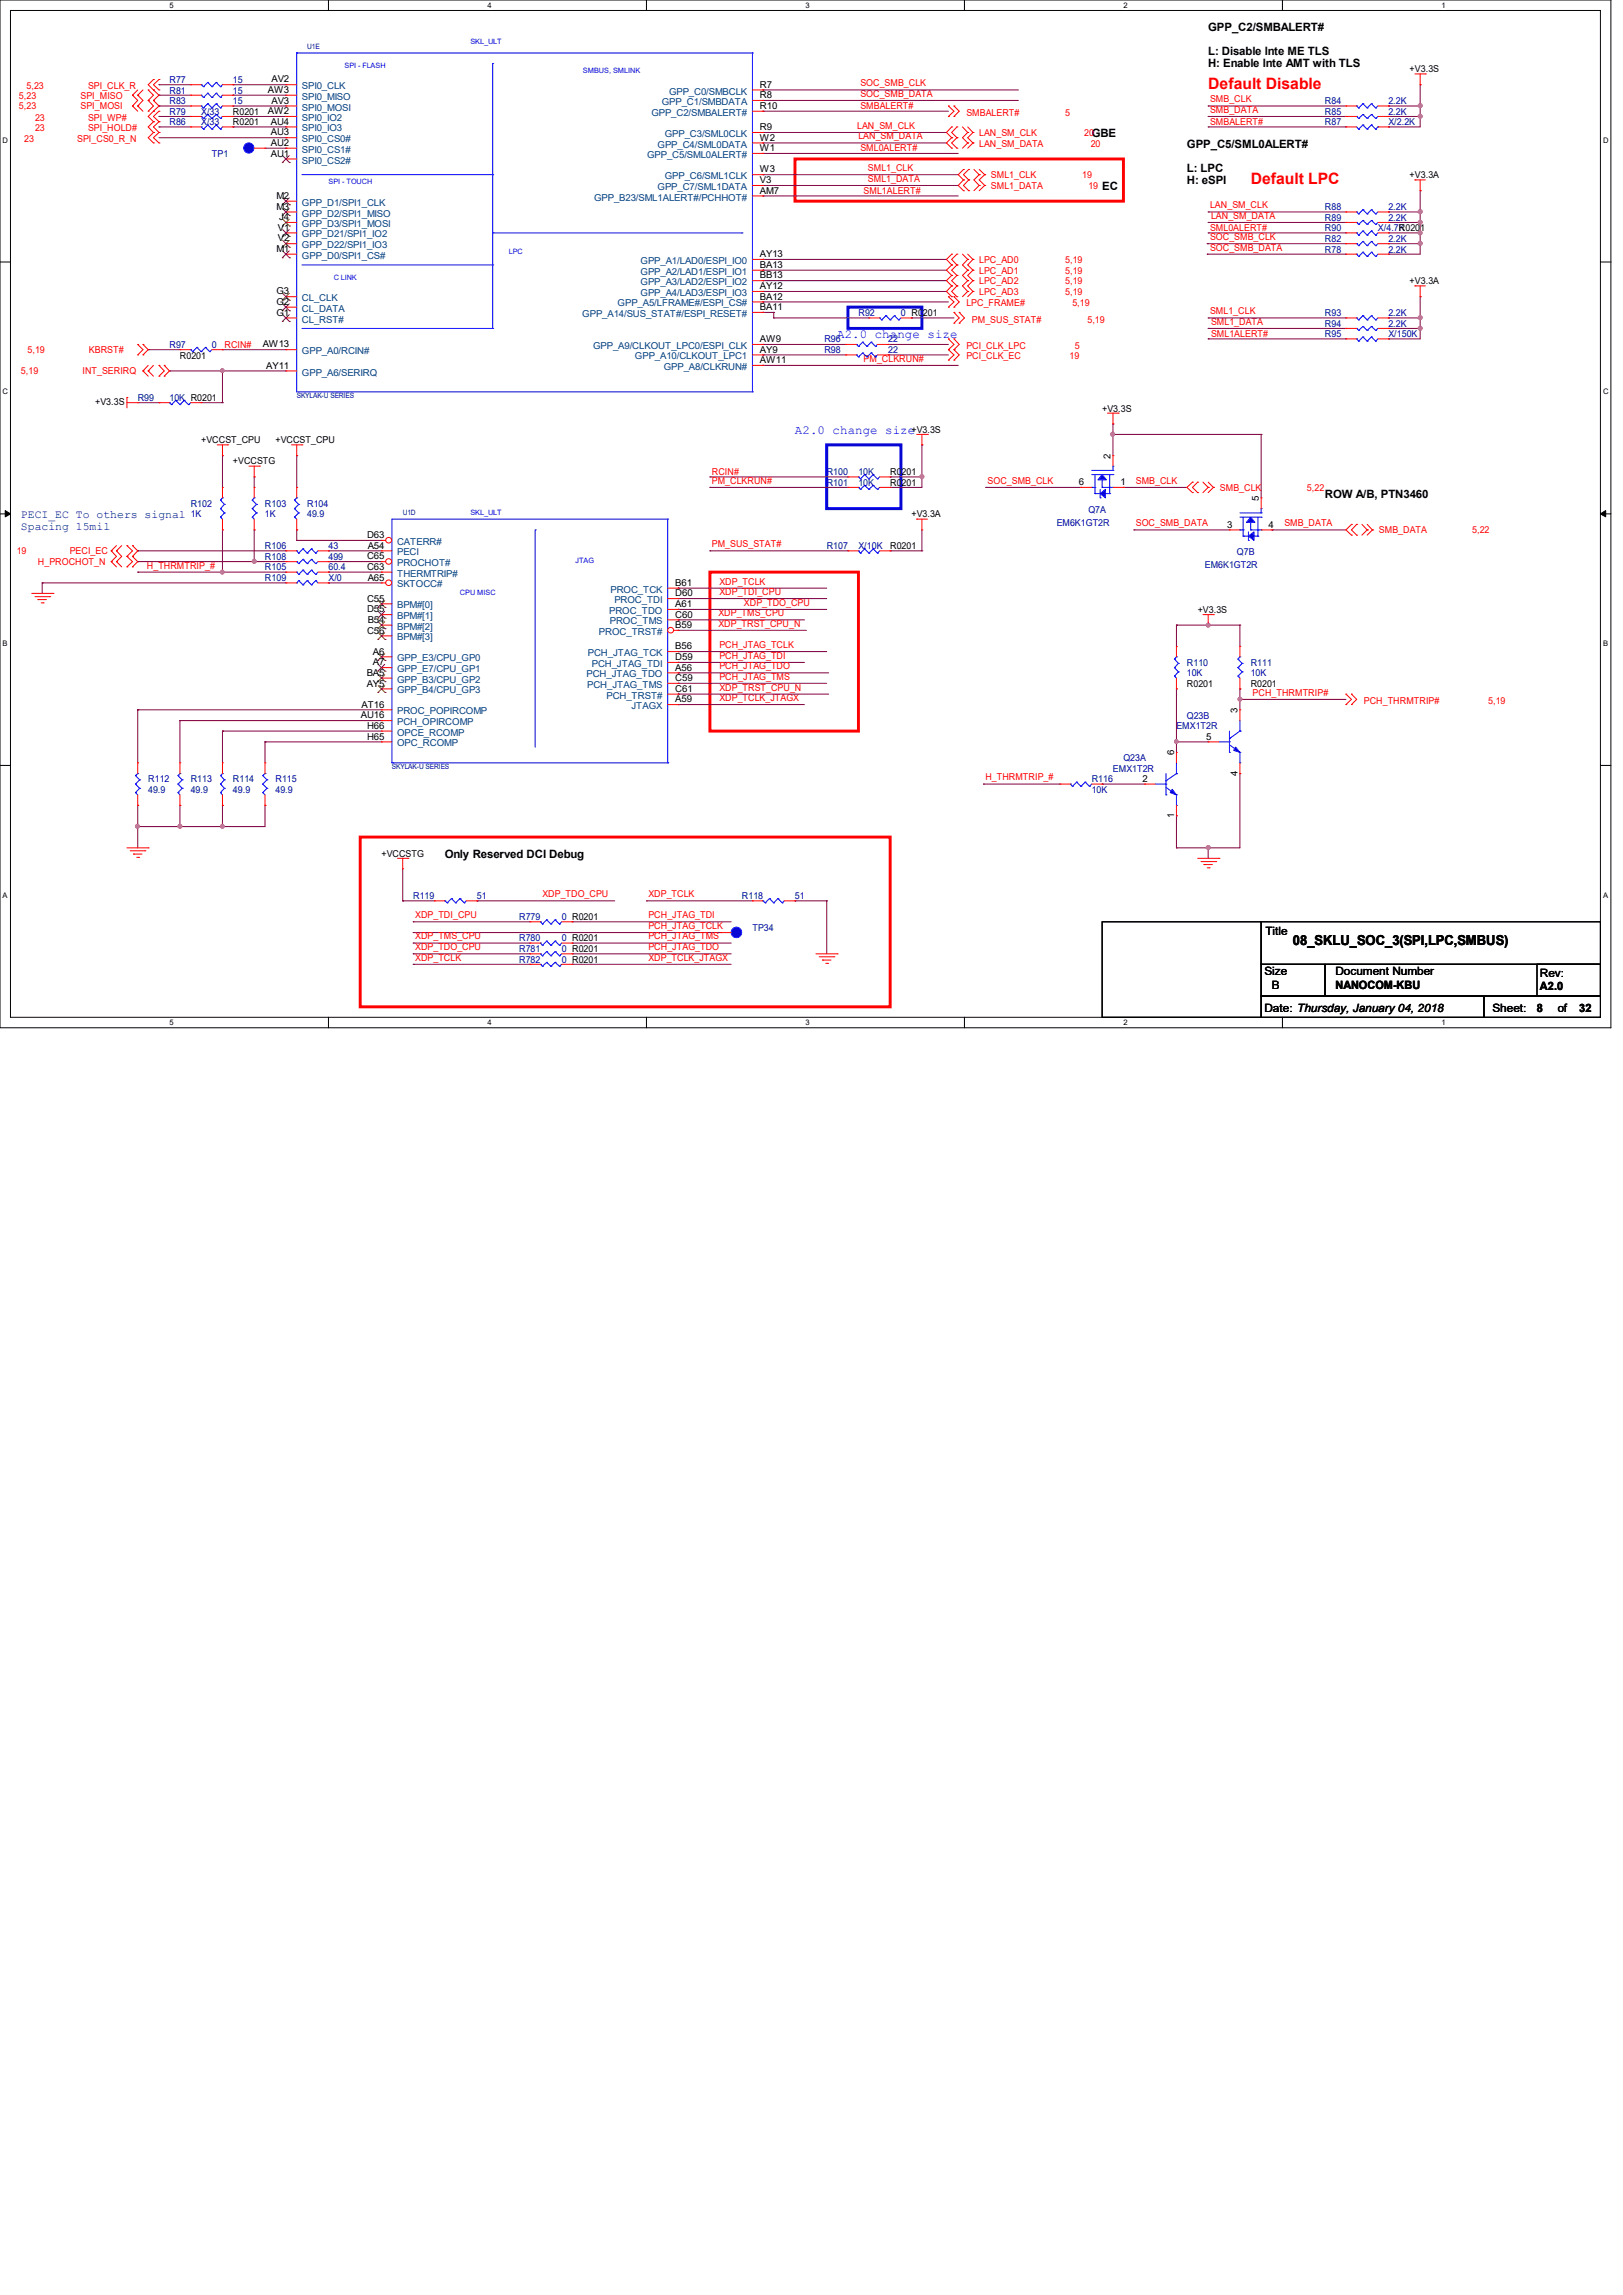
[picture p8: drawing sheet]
<svg xmlns="http://www.w3.org/2000/svg" width="210mm" height="297mm" viewBox="0 0 210 297" stroke-linecap="round" stroke-linejoin="round" font-family="sans-serif">
<defs><g id="words">
<g font-size="2" fill="#f00">
<text x="156.3" y="11.5">Default Disable</text>
<text x="161.8" y="23.8">Default LPC</text>
</g>
<text font-size="1.8" x="167.3" y="122.3">08_SKLU_SOC_3(SPI,LPC,SMBUS)</text>
<g font-size="1.6" fill="#00f">
<text x="108.3" y="43.8">A2.0 change size</text>
<text x="102.9" y="56.1">A2.0 change size</text>
</g>
<g font-size="1.5">
<text x="156.3" y="4.1">GPP_C2/SMBALERT#</text>
<text x="156.3" y="7.1">L: Disable Inte ME TLS</text>
<text x="156.3" y="8.6">H: Enable Inte AMT with TLS</text>
<text x="141.3" y="17.8">GBE</text>
<text x="153.6" y="19.2">GPP_C5/SML0ALERT#</text>
<text x="153.6" y="22.2">L: LPC</text>
<text x="153.6" y="23.7">H: eSPI</text>
<text x="142.6" y="24.6">EC</text>
<text x="171.4" y="64.4">ROW A/B, PTN3460</text>
<text x="57.6" y="111.1">Only Reserved DCI Debug</text>
<text x="163.7" y="120.9">Title</text>
<text x="163.6" y="130.9">Date: Thursday, January 04, 2018</text>
<text x="163.6" y="126.2">Size</text>
<text x="164.6" y="127.9">B</text>
<text x="172.8" y="126.2">Document Number</text>
<text x="172.8" y="127.9">NANOCOM-KBU</text>
<text x="193.1" y="130.9">Sheet:</text>
<text x="198.9" y="130.9">8</text>
<text x="199.3" y="126.4">Rev:</text>
<text x="199.3" y="128.1">A2.0</text>
<text x="201.6" y="130.9">of</text>
<text x="204.3" y="130.9">32</text>
</g>
<g font-size="1.5" fill="#000080">
<text x="2.7" y="67.1">PECI_EC To others signal</text>
<text x="2.7" y="68.5">Spacing 15mil</text>
</g>
<g font-size="1.2" fill="#f00">
<text x="3.4" y="11.6">5,23</text>
<text x="11.4" y="11.6">SPI_CLK_R</text>
<text x="111.3" y="11.2">SOC_SMB_CLK</text>
<text x="2.5" y="12.8">5,23</text>
<text x="2.5" y="14.1">5,23</text>
<text x="4.5" y="15.7">23</text>
<text x="4.5" y="17">23</text>
<text x="10.4" y="12.8">SPI_MISO</text>
<text x="10.4" y="14.1">SPI_MOSI</text>
<text x="11.4" y="15.7">SPI_WP#</text>
<text x="11.4" y="17">SPI_HOLD#</text>
<text x="110.9" y="16.7">LAN_SM_CLK</text>
<text x="111.3" y="14.1">SMBALERT#</text>
<text x="111.3" y="12.5">SOC_SMB_DATA</text>
<text x="125" y="15">SMBALERT#</text>
<text x="126.7" y="17.6">LAN_SM_CLK</text>
<text x="137.8" y="15">5</text>
<text x="140.3" y="17.6">20</text>
<text x="156.6" y="13.3">SMB_CLK</text>
<text x="156.6" y="16.2">SMBALERT#</text>
<text x="156.6" y="14.6">SMB_DATA</text>
<text x="3.1" y="18.4">23</text>
<text x="10" y="18.4">SPI_CS0_R_N</text>
<text x="111.1" y="18">LAN_SM_DATA</text>
<text x="111.3" y="19.6">SML0ALERT#</text>
<text x="112.3" y="23.5">SML1_DATA</text>
<text x="112.3" y="22.1">SML1_CLK</text>
<text x="126.7" y="19">LAN_SM_DATA</text>
<text x="128.2" y="23.1">SML1_CLK</text>
<text x="140" y="23.1">19</text>
<text x="141.1" y="19">20</text>
<text x="111.8" y="25.1">SML1ALERT#</text>
<text x="128.2" y="24.4">SML1_DATA</text>
<text x="140.8" y="24.4">19</text>
<text x="156.6" y="29.9">SML0ALERT#</text>
<text x="156.6" y="27">LAN_SM_CLK</text>
<text x="156.7" y="28.3">LAN_SM_DATA</text>
<text x="126.7" y="34">LPC_AD0</text>
<text x="126.7" y="35.4">LPC_AD1</text>
<text x="137.8" y="34">5,19</text>
<text x="137.8" y="35.4">5,19</text>
<text x="156.6" y="31.1">SOC_SMB_CLK</text>
<text x="156.6" y="32.4">SOC_SMB_DATA</text>
<text x="125" y="39.7">LPC_FRAME#</text>
<text x="125.8" y="41.7">PM_SUS_STAT#</text>
<text x="126.7" y="36.8">LPC_AD2</text>
<text x="126.7" y="38.1">LPC_AD3</text>
<text x="137.8" y="36.8">5,19</text>
<text x="137.8" y="38.1">5,19</text>
<text x="138.8" y="39.7">5,19</text>
<text x="140.7" y="41.7">5,19</text>
<text x="156.6" y="40.7">SML1_CLK</text>
<text x="3.6" y="45.7">5,19</text>
<text x="11.5" y="45.7">KBRST#</text>
<text x="29" y="45">RCIN#</text>
<text x="111.8" y="46.8">PM_CLKRUN#</text>
<text x="125" y="46.5">PCI_CLK_EC</text>
<text x="125" y="45.2">PCI_CLK_LPC</text>
<text x="138.4" y="46.5">19</text>
<text x="139.1" y="45.2">5</text>
<text x="156.7" y="42">SML1_DATA</text>
<text x="156.7" y="43.6">SML1ALERT#</text>
<text x="2.7" y="48.4">5,19</text>
<text x="10.7" y="48.4">INT_SERIRQ</text>
<text x="92.1" y="61.5">RCIN#</text>
<text x="92.1" y="62.6">PM_CLKRUN#</text>
<text x="127.8" y="62.6">SOC_SMB_CLK</text>
<text x="147" y="62.6">SMB_CLK</text>
<text x="157.9" y="63.5">SMB_CLK</text>
<text x="169.1" y="63.5">5,22</text>
<text x="2.2" y="71.8">19</text>
<text x="9" y="71.8">PECI_EC</text>
<text x="92.1" y="70.8">PM_SUS_STAT#</text>
<text x="147" y="68.1">SOC_SMB_DATA</text>
<text x="166.2" y="68.1">SMB_DATA</text>
<text x="178.4" y="69">SMB_DATA</text>
<text x="190.5" y="69">5,22</text>
<text x="4.9" y="73.2">H_PROCHOT_N</text>
<text x="19" y="73.6">H_THRMTRIP_#</text>
<text x="93.1" y="75.6">XDP_TCLK</text>
<text x="93.1" y="77">XDP_TDI_CPU</text>
<text x="93" y="79.8">XDP_TMS_CPU</text>
<text x="93" y="81.1">XDP_TRST_CPU_N</text>
<text x="93.1" y="83.9">PCH_JTAG_TCLK</text>
<text x="96.3" y="78.4">XDP_TDO_CPU</text>
<text x="93.1" y="85.3">PCH_JTAG_TDI</text>
<text x="93.1" y="86.6">PCH_JTAG_TDO</text>
<text x="93.1" y="89.4">XDP_TRST_CPU_N</text>
<text x="93.1" y="88">PCH_JTAG_TMS</text>
<text x="93.1" y="90.7">XDP_TCLK_JTAGX</text>
<text x="162.1" y="90">PCH_THRMTRIP#</text>
<text x="176.5" y="91.1">PCH_THRMTRIP#</text>
<text x="192.6" y="91.1">5,19</text>
<text x="127.5" y="101">H_THRMTRIP_#</text>
<text x="53.7" y="118.8">XDP_TDI_CPU</text>
<text x="70.2" y="116.1">XDP_TDO_CPU</text>
<text x="83.9" y="116.1">XDP_TCLK</text>
<text x="83.9" y="118.8">PCH_JTAG_TDI</text>
<text x="53.7" y="121.6">XDP_TMS_CPU</text>
<text x="53.7" y="123">XDP_TDO_CPU</text>
<text x="53.7" y="124.3">XDP_TCLK</text>
<text x="83.9" y="120.2">PCH_JTAG_TCLK</text>
<text x="83.9" y="121.6">PCH_JTAG_TMS</text>
<text x="83.9" y="123">PCH_JTAG_TDO</text>
<text x="83.9" y="124.3">XDP_TCLK_JTAGX</text>
</g>
<g font-size="1.2" fill="#000080">
<text x="21.9" y="10.7">R77</text>
<text x="30.1" y="10.7">15</text>
<text x="21.9" y="16.2">R86</text>
<text x="21.9" y="12.1">R81</text>
<text x="21.9" y="13.5">R83</text>
<text x="21.9" y="14.9">R79</text>
<text x="26" y="16.2">X/33</text>
<text x="26" y="14.9">X/33</text>
<text x="30.1" y="12.1">15</text>
<text x="30.1" y="13.5">15</text>
<text x="171.4" y="14.9">R85</text>
<text x="171.4" y="16.2">R87</text>
<text x="171.4" y="13.5">R84</text>
<text x="179.7" y="14.9">2.2K</text>
<text x="179.7" y="16.2">X/2.2K</text>
<text x="179.7" y="13.5">2.2K</text>
<text x="27.4" y="20.3">TP1</text>
<text x="171.4" y="27.2">R88</text>
<text x="171.4" y="28.6">R89</text>
<text x="171.4" y="29.9">R90</text>
<text x="178.3" y="29.9">X/4.7K</text>
<text x="179.7" y="27.2">2.2K</text>
<text x="179.7" y="28.6">2.2K</text>
<text x="171.4" y="31.3">R82</text>
<text x="171.4" y="32.7">R78</text>
<text x="179.7" y="31.3">2.2K</text>
<text x="179.7" y="32.7">2.2K</text>
<text x="111.1" y="40.9">R92</text>
<text x="116.6" y="40.9">0 R0201</text>
<text x="171.4" y="40.9">R93</text>
<text x="179.7" y="40.9">2.2K</text>
<text x="21.9" y="45">R97</text>
<text x="27.4" y="45">0</text>
<text x="106.7" y="44.3">R96</text>
<text x="106.7" y="45.7">R98</text>
<text x="114.9" y="44.3">22</text>
<text x="114.9" y="45.7">22</text>
<text x="171.4" y="43.6">R95</text>
<text x="171.4" y="42.3">R94</text>
<text x="179.7" y="43.6">X/150K</text>
<text x="179.7" y="42.3">2.2K</text>
<text x="17.8" y="51.9">R99</text>
<text x="21.9" y="51.9">10K R0201</text>
<text x="24.7" y="65.6">R102</text>
<text x="34.3" y="65.6">R103</text>
<text x="39.8" y="65.6">R104</text>
<text x="107" y="61.5">R100</text>
<text x="107" y="62.9">R101</text>
<text x="111.1" y="61.5">10K</text>
<text x="111.1" y="62.9">10K</text>
<text x="24.7" y="67">1K</text>
<text x="34.3" y="71.1">R106</text>
<text x="34.3" y="67">1K</text>
<text x="39.8" y="67">49.9</text>
<text x="42.5" y="71.1">43</text>
<text x="107" y="71.1">R107</text>
<text x="111.1" y="71.1">X/10K</text>
<text x="136.7" y="68.1">EM6K1GT2R</text>
<text x="140.8" y="66.4">Q7A</text>
<text x="160.1" y="71.9">Q7B</text>
<text x="34.3" y="75.2">R109</text>
<text x="34.3" y="72.4">R108</text>
<text x="34.3" y="73.8">R105</text>
<text x="42.5" y="75.2">X/0</text>
<text x="42.5" y="72.4">499</text>
<text x="42.5" y="73.8">60.4</text>
<text x="155.9" y="73.5">EM6K1GT2R</text>
<text x="153.6" y="86.1">R110</text>
<text x="153.6" y="87.5">10K</text>
<text x="161.8" y="86.1">R111</text>
<text x="161.8" y="87.5">10K</text>
<text x="152.2" y="94.4">EMX1T2R</text>
<text x="153.6" y="93">Q23B</text>
<text x="19.2" y="101.3">R112</text>
<text x="24.7" y="101.3">R113</text>
<text x="30.1" y="101.3">R114</text>
<text x="35.6" y="101.3">R115</text>
<text x="141.3" y="101.3">R116</text>
<text x="144" y="99.9">EMX1T2R</text>
<text x="145.4" y="98.5">Q23A</text>
<text x="19.2" y="102.6">49.9</text>
<text x="24.7" y="102.6">49.9</text>
<text x="30.1" y="102.6">49.9</text>
<text x="35.6" y="102.6">49.9</text>
<text x="141.3" y="102.6">10K</text>
<text x="53.5" y="116.3">R119</text>
<text x="61.7" y="116.3">51</text>
<text x="67.2" y="119.1">R779</text>
<text x="72.7" y="119.1">0 R0201</text>
<text x="96" y="116.3">R118</text>
<text x="102.9" y="116.3">51</text>
<text x="67.2" y="123.2">R781</text>
<text x="67.2" y="124.6">R782</text>
<text x="67.2" y="121.8">R780</text>
<text x="72.7" y="123.2">0 R0201</text>
<text x="72.7" y="124.6">0 R0201</text>
<text x="72.7" y="121.8">0 R0201</text>
<text x="97.4" y="120.4">TP34</text>
</g>
<g font-size="1.2">
<text x="35.1" y="10.7">AV2</text>
<text x="98.3" y="11.3">R7</text>
<text x="182.4" y="9.4">+V3.3S</text>
<text x="30.1" y="16.2">R0201</text>
<text x="30.1" y="14.9">R0201</text>
<text x="34.7" y="12">AW3</text>
<text x="34.7" y="14.8">AW2</text>
<text x="35.1" y="16.1">AU4</text>
<text x="35.1" y="17.5">AU3</text>
<text x="35.1" y="13.4">AV3</text>
<text x="98.3" y="12.7">R8</text>
<text x="98.3" y="14.1">R10</text>
<text x="98.3" y="16.8">R9</text>
<text x="35.1" y="18.9">AU2</text>
<text x="35.1" y="20.3">AU1</text>
<text x="98.3" y="18.2">W2</text>
<text x="98.3" y="19.6">W1</text>
<text x="98.3" y="22.3">W3</text>
<text x="98.3" y="23.7">V3</text>
<text x="182.4" y="23.1">+V3.3A</text>
<text x="35.8" y="25.7">M2</text>
<text x="35.8" y="27.1">M3</text>
<text x="35.9" y="29.8">V1</text>
<text x="36.1" y="28.5">J4</text>
<text x="98.3" y="25.1">AM7</text>
<text x="181" y="29.9">R0201</text>
<text x="35.8" y="32.6">M1</text>
<text x="35.9" y="31.2">V2</text>
<text x="98.3" y="33.3">AY13</text>
<text x="98.3" y="34.7">BA13</text>
<text x="35.8" y="38.1">G3</text>
<text x="35.8" y="39.5">G2</text>
<text x="35.8" y="40.9">G1</text>
<text x="98.3" y="36">BB13</text>
<text x="98.3" y="37.4">AY12</text>
<text x="98.3" y="38.8">BA12</text>
<text x="98.3" y="40.1">BA11</text>
<text x="182.4" y="36.8">+V3.3A</text>
<text x="23.3" y="46.4">R0201</text>
<text x="34" y="45">AW13</text>
<text x="34.5" y="47.7">AY11</text>
<text x="98.3" y="44.3">AW9</text>
<text x="98.3" y="45.6">AY9</text>
<text x="98.3" y="47">AW11</text>
<text x="12.3" y="52.4">+V3.3S</text>
<text x="142.6" y="53.3">+V3.3S</text>
<text x="26" y="57.4">+VCCST_CPU</text>
<text x="35.6" y="57.4">+VCCST_CPU</text>
<text x="117.9" y="56">+V3.3S</text>
<text x="143.7" y="59.3" transform="rotate(-90 143.7 59.3)">2</text>
<text x="30.1" y="60.1">+VCCSTG</text>
<text x="115.2" y="61.5">R0201</text>
<text x="115.2" y="62.9">R0201</text>
<text x="139.6" y="62.8">6</text>
<text x="145" y="62.8">1</text>
<text x="162.9" y="64.9" transform="rotate(-90 162.9 64.9)">5</text>
<text x="47.5" y="69.6">D63</text>
<text x="47.6" y="71">A54</text>
<text x="115.2" y="71.1">R0201</text>
<text x="117.9" y="67">+V3.3A</text>
<text x="158.8" y="68.3">3</text>
<text x="164.2" y="68.3">4</text>
<text x="47.5" y="77.9">C55</text>
<text x="47.5" y="72.4">C65</text>
<text x="47.5" y="73.7">C63</text>
<text x="47.6" y="75.1">A65</text>
<text x="87.4" y="75.8">B61</text>
<text x="87.4" y="77.2">D60</text>
<text x="47.5" y="79.2">D55</text>
<text x="47.5" y="82">C56</text>
<text x="47.6" y="80.6">B54</text>
<text x="87.4" y="78.6">A61</text>
<text x="87.4" y="79.9">C60</text>
<text x="87.4" y="81.3">B59</text>
<text x="155" y="79.3">+V3.3S</text>
<text x="47.5" y="87.5">BA5</text>
<text x="47.5" y="88.9">AY5</text>
<text x="48.3" y="84.7">A6</text>
<text x="48.3" y="86.1">A7</text>
<text x="87.4" y="84">B56</text>
<text x="87.4" y="85.4">D59</text>
<text x="87.4" y="86.8">A56</text>
<text x="87.4" y="88.1">C59</text>
<text x="87.4" y="89.5">C61</text>
<text x="153.6" y="88.9">R0201</text>
<text x="161.8" y="88.9">R0201</text>
<text x="46.7" y="93">AU16</text>
<text x="46.8" y="91.6">AT16</text>
<text x="47.5" y="95.7">H65</text>
<text x="47.5" y="94.3">H66</text>
<text x="87.4" y="90.9">A59</text>
<text x="156.1" y="95.7">5</text>
<text x="160.1" y="92.3" transform="rotate(-90 160.1 92.3)">3</text>
<text x="147.8" y="101.2">2</text>
<text x="151.9" y="97.7" transform="rotate(-90 151.9 97.7)">6</text>
<text x="160.1" y="100.4" transform="rotate(-90 160.1 100.4)">4</text>
<text x="151.9" y="105.9" transform="rotate(-90 151.9 105.9)">1</text>
<text x="49.4" y="110.9">+VCCSTG</text>
</g>
<g font-size="1.2" fill="#004080">
<text x="39.1" y="11.6">SPI0_CLK</text>
<text x="39.1" y="12.9">SPI0_MISO</text>
<text x="39.1" y="14.3">SPI0_MOSI</text>
<text x="39.1" y="15.7">SPI0_IO2</text>
<text x="39.1" y="17">SPI0_IO3</text>
<text x="84.3" y="15">GPP_C2/SMBALERT#</text>
<text x="85.6" y="13.6">GPP_C1/SMBDATA</text>
<text x="86" y="17.7">GPP_C3/SML0CLK</text>
<text x="86.6" y="12.2">GPP_C0/SMBCLK</text>
<text x="39.1" y="18.4">SPI0_CS0#</text>
<text x="39.1" y="19.8">SPI0_CS1#</text>
<text x="39.1" y="21.2">SPI0_CS2#</text>
<text x="83.7" y="20.4">GPP_C5/SML0ALERT#</text>
<text x="85.1" y="19.1">GPP_C4/SML0DATA</text>
<text x="86" y="23.2">GPP_C6/SML1CLK</text>
<text x="39.1" y="26.6">GPP_D1/SPI1_CLK</text>
<text x="39.1" y="28">GPP_D2/SPI1_MISO</text>
<text x="39.1" y="29.4">GPP_D3/SPI1_MOSI</text>
<text x="76.9" y="25.9">GPP_B23/SML1ALERT#/PCHHOT#</text>
<text x="85.1" y="24.6">GPP_C7/SML1DATA</text>
<text x="39.1" y="30.7">GPP_D21/SPI1_IO2</text>
<text x="39.1" y="32.1">GPP_D22/SPI1_IO3</text>
<text x="39.1" y="33.5">GPP_D0/SPI1_CS#</text>
<text x="82.9" y="34.2">GPP_A1/LAD0/ESPI_IO0</text>
<text x="82.9" y="35.6">GPP_A2/LAD1/ESPI_IO1</text>
<text x="39.1" y="39">CL_CLK</text>
<text x="39.1" y="40.3">CL_DATA</text>
<text x="39.1" y="41.7">CL_RST#</text>
<text x="75.4" y="41">GPP_A14/SUS_STAT#/ESPI_RESET#</text>
<text x="79.9" y="39.7">GPP_A5/LFRAME#/ESPI_CS#</text>
<text x="82.9" y="36.9">GPP_A3/LAD2/ESPI_IO2</text>
<text x="82.9" y="38.3">GPP_A4/LAD3/ESPI_IO3</text>
<text x="39.1" y="45.8">GPP_A0/RCIN#</text>
<text x="76.7" y="45.2">GPP_A9/CLKOUT_LPC0/ESPI_CLK</text>
<text x="82.2" y="46.5">GPP_A10/CLKOUT_LPC1</text>
<text x="85.9" y="47.9">GPP_A8/CLKRUN#</text>
<text x="39.1" y="48.6">GPP_A6/SERIRQ</text>
<text x="51.4" y="70.5">CATERR#</text>
<text x="51.4" y="71.9">PECI</text>
<text x="51.4" y="73.3">PROCHOT#</text>
<text x="51.4" y="76">SKTOCC#</text>
<text x="51.4" y="74.6">THERMTRIP#</text>
<text x="79" y="76.7">PROC_TCK</text>
<text x="51.4" y="78.7">BPM#[0]</text>
<text x="51.4" y="80.1">BPM#[1]</text>
<text x="51.4" y="81.5">BPM#[2]</text>
<text x="51.4" y="82.9">BPM#[3]</text>
<text x="77.5" y="82.2">PROC_TRST#</text>
<text x="78.8" y="79.5">PROC_TDO</text>
<text x="78.9" y="80.8">PROC_TMS</text>
<text x="79.5" y="78.1">PROC_TDI</text>
<text x="51.4" y="88.3">GPP_B3/CPU_GP2</text>
<text x="51.4" y="89.7">GPP_B4/CPU_GP3</text>
<text x="51.4" y="85.6">GPP_E3/CPU_GP0</text>
<text x="51.4" y="87">GPP_E7/CPU_GP1</text>
<text x="75.9" y="87.7">PCH_JTAG_TDO</text>
<text x="76" y="89">PCH_JTAG_TMS</text>
<text x="76.1" y="84.9">PCH_JTAG_TCK</text>
<text x="76.6" y="86.3">PCH_JTAG_TDI</text>
<text x="51.4" y="92.5">PROC_POPIRCOMP</text>
<text x="51.4" y="95.2">OPCE_RCOMP</text>
<text x="51.4" y="93.9">PCH_OPIRCOMP</text>
<text x="78.5" y="90.4">PCH_TRST#</text>
<text x="81.7" y="91.8">JTAGX</text>
<text x="51.4" y="96.6">OPC_RCOMP</text>
</g>
<g font-size="1">
<text x="21.9" y="1">5</text>
<text x="63.1" y="1">4</text>
<text x="104.2" y="1">3</text>
<text x="145.4" y="1">2</text>
<text x="186.5" y="1">1</text>
<text x=".3" y="18.5">D</text>
<text x="207.4" y="18.5">D</text>
<text x=".3" y="51.1">C</text>
<text x="207.4" y="51.1">C</text>
<text x=".3" y="83.7">B</text>
<text x="207.4" y="83.7">B</text>
<text x=".3" y="116.2">A</text>
<text x="207.4" y="116.2">A</text>
<text x="21.9" y="132.7">5</text>
<text x="63.1" y="132.7">4</text>
<text x="104.2" y="132.7">3</text>
<text x="145.4" y="132.7">2</text>
<text x="186.5" y="132.7">1</text>
</g>
<g font-size=".9" fill="#00f">
<text x="60.9" y="5.6">SKL_ULT</text>
<text x="44.6" y="8.8">SPI - FLASH</text>
<text x="75.4" y="9.5">SMBUS, SMLINK</text>
<text x="42.5" y="23.9">SPI - TOUCH</text>
<text x="65.8" y="32.8">LPC</text>
<text x="43.2" y="36.2">C LINK</text>
<text x="60.9" y="66.7">SKL_ULT</text>
<text x="59.5" y="77">CPU MISC</text>
<text x="74.5" y="72.9">JTAG</text>
</g>
<g font-size=".9" fill="#000080">
<text x="39.8" y="6.3">U1E</text>
<text x="38.4" y="51.6">SKYLAK-U SERIES</text>
<text x="52.1" y="66.7">U1D</text>
<text x="50.7" y="99.6">SKYLAK-U SERIES</text>
</g>
</g></defs>
<path d="M0 0h208.4v133h-208.4zM1.4 1.4h205.7v130.3h-205.7z" fill="none" stroke="#000" stroke-width=".13"/>
<g fill="#fff">
<path d="M21.9 .1h.6v1.1h-.6z"/>
<path d="M21.9 131.8h.6v1.1h-.6z"/>
</g>
<path d="M42.5 0v1.4M42.5 131.7v1.3" fill="none" stroke="#000" stroke-width=".13"/>
<g fill="#fff">
<path d="M63.1 .1h.5v1.1h-.5z"/>
<path d="M63.1 131.8h.5v1.1h-.5z"/>
</g>
<path d="M83.7 0v1.4M83.7 131.7v1.3" fill="none" stroke="#000" stroke-width=".13"/>
<g fill="#fff">
<path d="M104.2 .1h.6v1.1h-.6z"/>
<path d="M104.2 131.8h.6v1.1h-.6z"/>
</g>
<path d="M124.8 0v1.4M124.8 131.7v1.3" fill="none" stroke="#000" stroke-width=".13"/>
<g fill="#fff">
<path d="M145.4 .1h.5v1.1h-.5z"/>
<path d="M145.4 131.8h.5v1.1h-.5z"/>
</g>
<path d="M165.9 0v1.4M165.9 131.7v1.3" fill="none" stroke="#000" stroke-width=".13"/>
<g fill="#fff">
<path d="M186.5 .1h.6v1.1h-.6z"/>
<path d="M186.5 131.8h.6v1.1h-.6z"/>
<path d="M.3 17.6h.8v1.1h-.8z"/>
<path d="M207.4 17.6h.8v1.1h-.8z"/>
<path d="M.3 50.2h.8v1.1h-.8z"/>
<path d="M207.4 50.2h.8v1.1h-.8z"/>
</g>
<path d="M0 33.9h1.4M207.1 33.9h1.3" fill="none" stroke="#000" stroke-width=".13"/>
<g fill="#fff">
<path d="M.3 82.8h.7v1.1h-.7z"/>
<path d="M207.4 82.8h.7v1.1h-.7z"/>
</g>
<path d="M0 66.5h1.4M207.1 66.5h1.3" fill="none" stroke="#000" stroke-width=".13"/>
<path d="M.7 66.1l.7 .4-.7 .4zM207.1 66.5l.7-.4v.8z" fill="#000" stroke="#000" stroke-width=".13"/>
<g fill="#fff">
<path d="M.3 115.3h.7v1.1h-.7z"/>
<path d="M207.4 115.3h.7v1.1h-.7z"/>
</g>
<path d="M0 99.1h1.4M207.1 99.1h1.3M142.6 119.3h20.6v12.4h-20.6zM163.2 119.3h43.9v5.5h-43.9zM163.2 124.8h8.2v4.1h-8.2zM163.2 128.9h28.8v2.8h-28.8zM171.4 124.8h35.7v4.1h-35.7zM192 128.9h15.1v2.8h-15.1zM198.9 124.8h8.2v4.1h-8.2z" fill="none" stroke="#000" stroke-width=".13"/>
<path d="M102.9 20.6h42.5v5.4h-42.5zM91.9 74h19.2v20.6h-19.2zM46.6 108.3h68.6v22h-68.6z" fill="none" stroke="#f00" stroke-width=".38"/>
<path d="M109.7 39.8h9.6v2.7h-9.6zM107 57.6h9.6v8.2h-9.6z" fill="none" stroke="#00f" stroke-width=".38"/>
<g fill="none" stroke="#800040" stroke-width=".13">
<path d="M20.6 11h.1M20.6 12.3h.1M20.6 13.7h.1M20.6 15.1h.1M20.6 16.4h.1M20.6 11h4.1M20.6 12.3h4.1M20.6 13.7h4.1M20.6 17.8h16.4M20.6 16.4h4.1M20.6 15.1h4.1M30.1 11h.1"/>
<path d="M30.1 12.3h.1M30.1 13.7h.1M30.1 15.1h.1M30.1 16.4h.1M30.1 11h6.9M30.1 12.3h6.9M30.1 13.7h6.9M30.1 16.4h6.9M30.1 15.1h6.9M34.3 19.2h2.7M37 17.8h.1M37 19.2h.1"/>
<path d="M98.7 14.4h.1M98.7 17.1h.1M98.7 18.5h.1M98.7 19.9h.1M98.7 13h.1M98.7 11.6h.1M98.7 14.4h24M98.7 17.1h23.8M98.7 18.5h23.8M98.7 19.9h25.3M98.7 13h33.1M98.7 11.6h33.1"/>
<path d="M156.3 13.7h.1M156.3 16.4h.1M156.3 15.1h.1M156.3 13.7h17.9M156.3 16.4h17.9M156.3 15.1h17.9M179.7 15.1h.1M179.7 13.7h.1M179.7 16.4h.1M179.7 13.7h4.1M179.7 15.1h4.1M183.8 15.1h.1"/>
<path d="M183.8 11h.1M183.8 13.7h.1M183.8 11v5.4h-4.1M98.7 33.6h.1M98.7 35h.1M98.7 36.3h.1M98.7 37.7h.1M98.7 39.1h.1M98.7 25.4h.1M98.7 24h.1M98.7 22.6h.1M98.7 33.6h23.8"/>
<path d="M98.7 35h23.8M98.7 36.3h23.8M98.7 37.7h23.8M98.7 39.1h24M98.7 25.4h25.3M98.7 24h25.3M98.7 22.6h25.3M156.2 31.5h.1M156.2 32.9h.1M156.2 31.5h18M156.2 32.9h18M156.3 30.1h.1"/>
<path d="M156.3 27.4h.1M156.3 28.8h.1M156.3 30.1h17.9M156.3 27.4h17.9M156.3 28.8h17.9M179.7 27.4h.1M179.7 28.8h.1M179.7 31.5h.1M179.7 32.9h.1M179.7 30.1h4.1M179.7 27.4h4.1M179.7 28.8h4.1"/>
<path d="M179.7 31.5h4.1M183.8 38.4h.1M183.8 27.4h.1M183.8 24.7h.1M183.8 30.1h.1M183.8 31.5h.1M183.8 24.7v8.2h-4.1M183.8 38.4v5.5h-4.1M17.8 52.1h2.8M19.2 45.3h.1M19.2 45.3h4.1M20.6 52.1h.1"/>
<path d="M21.9 48h.1M21.9 48h15.1M26 52.1h2.8M28.8 59h.1M28.8 48h.1M28.8 52.1h.1M28.8 45.3h.1M28.8 48v4.1M28.8 59v4.1M28.8 45.3h8.2M38.4 59h.1M38.4 59v4.1"/>
<path d="M98.7 44.6h.1M98.7 45.9h.1M98.7 47.3h.1M98.7 40.4h.1M98.7 44.6h10.7M98.7 45.9h10.7M98.7 47.3h25.3M98.7 40.4h1.4M100.1 40.4h.1M100.1 41.1h.1M100.1 41.1h12.3M100.1 40.4v.7"/>
<path d="M114.9 44.6h.1M114.9 45.9h.1M114.9 44.6h7.8M114.9 45.9h7.8M117.9 41.1h.1M117.9 41.1h5.5M119.3 57.6h.1M119.3 57.6v5.5h-4.1M144 56.2h.1M144 54.9h.1M144 54.9v4.1M144 56.2h19.2"/>
<path d="M156.3 42.5h.1M156.3 41.1h.1M156.3 43.9h.1M156.3 42.5h17.9M156.3 41.1h17.9M156.3 43.9h17.9M163.2 56.2h.1M163.2 56.2v8.2M179.7 41.1h.1M179.7 42.5h.1M179.7 43.9h.1M179.7 42.5h4.1"/>
<path d="M179.7 41.1h4.1M183.8 41.1h.1M183.8 42.5h.1M5.5 75.4h.1M5.5 75.4h31.5M5.5 75.4v1.4M17.8 71.3h.1M17.8 72.7h.1M17.8 74h.1M17.8 71.3h19.2M17.8 72.7h19.2M17.8 74h19.2"/>
<path d="M28.8 74h.1M28.8 68.6h.1M28.8 68.6v5.4M32.9 72.7h.1M32.9 68.6h.1M32.9 61.7h.1M32.9 61.7v1.4M32.9 68.6v4.1M38.4 69.9h.1M38.4 68.6h.1M38.4 69.9h11M38.4 68.6v1.3"/>
<path d="M42.5 71.3h.1M42.5 72.7h.1M42.5 74h.1M42.5 75.4h.1M42.5 71.3h6.9M42.5 72.7h6.9M42.5 74h6.9M42.5 75.4h6.9M87.8 76.1h.1M87.8 77.5h.1M87.8 78.9h.1M87.8 76.1h19.2"/>
<path d="M87.8 77.5h19.2M87.8 78.9h19.2M91.9 61.7h.1M91.9 63.1h.1M91.9 71.3h.1M91.9 71.3h17.8M91.9 61.7h17.8M91.9 63.1h17.8M115.2 61.7h.1M115.2 63.1h.1M115.2 71.3h.1M115.2 71.3h4.1"/>
<path d="M115.2 61.7h4.1M119.3 61.7h.1M119.3 71.3h.1M119.3 68.6v2.7M127.6 63.1h.1M127.6 63.1h12.3M145.4 63.1h.1M145.4 63.1h8.2M146.7 68.6h.1M146.7 68.6h12.4M164.6 68.6h.1M164.6 68.6h9.6"/>
<path d="M17.8 91.9h.1M17.8 91.9h31.6M17.8 91.9v6.8M23.3 93.3h.1M23.3 93.3h26.1M23.3 93.3v5.4M28.8 94.6h.1M28.8 94.6h20.6M28.8 94.6v4.1M34.3 96h.1M34.3 96h15.1M34.3 96v2.7"/>
<path d="M87.8 80.2h.1M87.8 81.6h.1M87.8 84.3h.1M87.8 85.7h.1M87.8 91.2h.1M87.8 87.1h.1M87.8 89.8h.1M87.8 88.4h.1M87.8 80.2h16.3M87.8 81.6h16.6M87.8 84.3h19.2M87.8 85.7h16.3"/>
<path d="M87.8 91.2h16.3M87.8 87.1h19.4M87.8 89.8h19.4M87.8 88.4h19.2M152.2 96h.1M152.2 89.2h.1M152.2 80.9h.1M152.2 96h4.1M152.2 80.9v2.8M152.2 89.2v8.2M152.2 80.9h8.2M156.3 80.9h.1"/>
<path d="M160.4 90.5h.1M160.4 80.9h.1M160.4 89.2h.1M160.4 90.5h13.8M160.4 80.9v2.8M160.4 89.2v2.7M17.8 107h.1M17.8 104.2h.1M17.8 104.2v5.5M23.3 104.2h.1M23.3 107h.1M23.3 104.2v2.8"/>
<path d="M28.8 104.2h.1M28.8 107h.1M28.8 104.2v2.8M34.3 104.2h.1M34.3 104.2v2.8h-16.5M52.1 116.6h.1M52.1 116.6h4.1M52.1 112.4v4.2M53.5 119.3h.1M53.5 119.3h15.1M61.7 116.6h.1M61.7 116.6h17.8"/>
<path d="M74 119.3h.1M74 119.3h20.6M83.7 116.6h.1M83.7 116.6h13.7M102.9 116.6h.1M102.9 116.6h4.1M107 116.6h.1M107 116.6v6.8M127.3 101.5h.1M127.3 101.5h9.9M142.6 101.5h.1M142.6 101.5h5.5"/>
<path d="M152.2 105.6h.1M152.2 109.7h.1M152.2 105.6v4.1M156.3 109.7h.1M156.3 109.7v1.4M160.4 100.1h.1M160.4 100.1v9.6h-8.2M53.5 120.7h.1M53.5 122h.1M53.5 123.4h.1M53.5 124.8h.1M53.5 120.7h39.8"/>
<path d="M53.5 122h15.1M53.5 123.4h15.1M53.5 124.8h15.1M74 122h.1M74 123.4h.1M74 124.8h.1M74 122h20.6M74 123.4h20.6M74 124.8h20.6"/>
</g>
<g fill="#f0f" stroke="#f0f" stroke-width=".13">
<circle cx="17.8" cy="106.9" r=".25"/>
<circle cx="28.8" cy="106.9" r=".24"/>
<circle cx="23.3" cy="106.9" r=".25"/>
<circle cx="32.9" cy="72.6" r=".25"/>
<circle cx="28.8" cy="48" r=".24"/>
<circle cx="183.8" cy="15" r=".25"/>
<circle cx="183.8" cy="13.7" r=".25"/>
<circle cx="156.3" cy="80.9" r=".25"/>
<circle cx="156.3" cy="109.7" r=".25"/>
<circle cx="152.2" cy="96" r=".24"/>
<circle cx="160.4" cy="90.5" r=".25"/>
<circle cx="28.8" cy="74" r=".24"/>
<circle cx="119.3" cy="61.7" r=".25"/>
<circle cx="183.8" cy="41.1" r=".25"/>
<circle cx="183.8" cy="42.5" r=".25"/>
<circle cx="183.8" cy="27.4" r=".25"/>
<circle cx="183.8" cy="28.8" r=".25"/>
<circle cx="183.8" cy="30.1" r=".25"/>
<circle cx="144" cy="56.2" r=".25"/>
<circle cx="183.8" cy="31.5" r=".25"/>
</g>
<g fill="none" stroke="#f00" stroke-width=".13">
<path d="M17.1 12.3h.1M17.1 13.7h.1M17.1 12.3l.7 .7-.7 .7M17.1 13.7l.7 .7M17.8 12.3h.1M17.8 13.7h.1M17.8 12.3l.7 .7-.7 .7M17.8 11.6l-.7 .7M17.8 13.7l.7 .7M18.5 11.6l-.7 .7M19.2 13h.1M19.2 11.6h.1"/>
<path d="M19.2 14.4h.1M19.2 11.6l.7 .7-.7 .7M19.2 13l.7 .7-.7 .7M19.9 10.3h.1M19.9 11.6h.1M19.9 17.1h.1M19.9 18.5h.1M19.9 13h.1M19.9 14.4h.1M19.9 15.7h.1M19.9 10.3l-.7 .7 .7 .6M19.9 17.1l-.7 .7 .7 .7"/>
<path d="M19.9 11.6l.7 .7-.7 .7M19.9 13l.7 .7-.7 .7M19.9 14.4l-.7 .7 .7 .6M19.9 15.7l-.7 .7 .7 .7M20.6 10.3h.1M20.6 11.6h.1M20.6 17.1h.1M20.6 18.5h.1M20.6 14.4h.1M20.6 15.7h.1M20.6 10.3l-.7 .7 .7 .6M20.6 17.1l-.7 .7 .7 .7"/>
<path d="M20.6 15.7l-.7 .7 .7 .7M20.6 14.4l-.7 .7 .7 .6M24.7 16.4h.1M24.7 12.3h.1M24.7 13.7h.1M24.7 11h.1M24.7 16.4h1.3M24.7 13.7h1.3M24.7 12.3h1.3M24.7 11h1.3M28.8 16.4h1.3M28.8 13.7h1.3"/>
<path d="M28.8 12.3h1.3M28.8 11h1.3M30.1 16.4h.1M30.1 12.3h.1M30.1 13.7h.1M30.1 11h.1M37 11h.1M37 12.3h.1M37 13.7h.1M37 15.1h.1M37 16.4h.1M37 17.8h.1"/>
<path d="M37 19.2h.1M37 15.1h1.4M37 16.4h1.4M37 13.7h1.4M37 12.3h1.4M37 11h1.4M37 17.8h1.4M37 19.2h1.4M97.4 11.6h1.3M97.4 13h1.3M97.4 14.4h1.3M97.4 17.1h1.3"/>
<path d="M97.4 18.5h1.3M97.4 19.9h1.3M98.7 11.6h.1M98.7 13h.1M98.7 14.4h.1M98.7 17.1h.1M98.7 18.5h.1M98.7 19.9h.1M122.7 13.7h.1M122.7 15.1h.1M122.7 13.7l.7 .7-.7 .7M123.1 16.4h.1"/>
<path d="M123.1 17.8h.1M123.1 19.2h.1M123.1 16.4l-.6 .7 .6 .7M123.1 17.8l-.6 .7 .6 .7M123.4 13.7h.1M123.4 15.1h.1M123.4 13.7l.7 .7-.7 .7M123.8 17.8h.1M123.8 16.4h.1M123.8 19.2h.1M123.8 16.4l-.7 .7 .7 .7M123.8 17.8l-.7 .7 .7 .7"/>
<path d="M124.5 16.4l.7 .7M125.2 17.1h.1M125.2 18.5h.1M125.2 17.1l-.7 .7 .7 .7M125.2 16.4l.7 .7M125.2 18.5l-.7 .7M125.9 17.1h.1M125.9 18.5h.1M125.9 17.1l-.7 .7 .7 .7M125.9 18.5l-.7 .7M174.2 15.1h.1M174.2 16.4h.1"/>
<path d="M174.2 13.7h.1M174.2 15.1h1.4M174.2 16.4h1.4M174.2 13.7h1.4M178.3 15.1h1.4M178.3 16.4h1.4M178.3 13.7h1.4M179.7 15.1h.1M179.7 16.4h.1M179.7 13.7h.1M183.1 9.6h1.3M183.8 11h.1"/>
<path d="M183.8 9.6v1.4M184.4 9.6h.1M37 20.6h.1M37 26h.1M37 27.4h.1M37 28.8h.1M37 30.1h.1M37 31.5h.1M37 32.9h.1M37 38.4h.1M37 39.8h.1M37 31.5h1.4"/>
<path d="M37 27.4h1.4M37 28.8h1.4M37 32.9h1.4M37 30.1h1.4M37 20.6h1.4M37 26h1.4M37 38.4h1.4M37 39.8h1.4M97.4 22.6h1.3M97.4 24h1.3M97.4 25.4h1.3M97.4 33.6h1.3"/>
<path d="M97.4 35h1.3M97.4 36.3h1.3M97.4 37.7h1.3M97.4 39.1h1.3M98.7 22.6h.1M98.7 24h.1M98.7 25.4h.1M98.7 33.6h.1M98.7 35h.1M98.7 36.3h.1M98.7 37.7h.1M98.7 39.1h.1"/>
<path d="M122.7 38.4h.1M122.7 39.8h.1M122.7 38.4l.7 .7-.7 .7M123.1 32.9h.1M123.1 34.3h.1M123.1 35.6h.1M123.1 37h.1M123.1 38.4h.1M123.1 32.9l-.6 .7 .6 .7M123.1 34.3l-.6 .7 .6 .6M123.1 35.6l-.6 .7 .6 .7M123.1 37l-.6 .7 .6 .7"/>
<path d="M123.4 38.4h.1M123.4 39.8h.1M123.4 38.4l.7 .7-.7 .7M123.8 34.3h.1M123.8 32.9h.1M123.8 35.6h.1M123.8 37h.1M123.8 38.4h.1M123.8 32.9l-.7 .7 .7 .7M123.8 34.3l-.7 .7 .7 .6M123.8 35.6l-.7 .7 .7 .7M123.8 37l-.7 .7 .7 .7"/>
<path d="M124.5 32.9l.7 .7M124.7 21.9h.1M124.7 23.3h.1M124.7 24.7h.1M124.7 21.9l-.7 .7 .7 .7M124.7 23.3l-.7 .7 .7 .7M125.2 33.6h.1M125.2 35h.1M125.2 36.3h.1M125.2 37.7h.1M125.2 33.6l-.7 .7 .7 .7M125.2 32.9l.7 .7"/>
<path d="M125.2 35l-.7 .6 .7 .7M125.2 36.3l-.7 .7 .7 .7M125.2 37.7l-.7 .7M125.3 23.3h.1M125.3 21.9h.1M125.3 24.7h.1M125.3 21.9l-.6 .7 .6 .7M125.3 23.3l-.6 .7 .6 .7M125.9 33.6h.1M125.9 35h.1M125.9 36.3h.1M125.9 37.7h.1"/>
<path d="M125.9 33.6l-.7 .7 .7 .7M125.9 35l-.7 .6 .7 .7M125.9 36.3l-.7 .7 .7 .7M125.9 37.7l-.7 .7M126 21.9l.7 .7M126.7 22.6h.1M126.7 24h.1M126.7 22.6l-.7 .7 .7 .7M126.7 21.9l.7 .7M126.7 24l-.7 .7M127.4 22.6h.1M127.4 24h.1"/>
<path d="M127.4 22.6l-.7 .7 .7 .7M127.4 24l-.7 .7M174.2 31.5h.1M174.2 27.4h.1M174.2 28.8h.1M174.2 32.9h.1M174.2 30.1h.1M174.2 31.5h1.4M174.2 27.4h1.4M174.2 28.8h1.4M174.2 32.9h1.4M174.2 30.1h1.4"/>
<path d="M178.3 31.5h1.4M178.3 27.4h1.4M178.3 28.8h1.4M178.3 32.9h1.4M178.3 30.1h1.4M179.7 31.5h.1M179.7 27.4h.1M179.7 28.8h.1M179.7 32.9h.1M179.7 30.1h.1M183.1 37h.1M183.1 23.3h.1"/>
<path d="M183.1 37h1.3M183.1 23.3h1.3M183.8 38.4h.1M183.8 24.7h.1M183.8 23.3v1.4M183.8 37v1.4M16.4 51.4h.1M16.4 52.1h1.4M16.4 51.4v1.4M17.8 52.1h.1M17.8 45.9h.1M17.8 44.6h.1"/>
<path d="M17.8 44.6l.7 .7-.7 .6M18.5 48h.1M18.5 44.6h.1M18.5 45.9h.1M18.5 48l.7 .7M18.5 44.6l.7 .7-.7 .6M19.2 48h.1M19.2 48l.7 .7M19.2 47.3l-.7 .7M19.9 47.3l-.7 .7M20.6 48.7h.1M20.6 47.3h.1"/>
<path d="M20.6 52.1h.1M20.6 52.1h1.3M20.6 47.3l.7 .7-.7 .7M21.3 47.3h.1M21.3 48.7h.1M21.3 47.3l.6 .7-.6 .7M23.3 45.3h.1M23.3 45.3h1.4M24.7 52.1h1.3M26 52.1h.1M27.4 45.3h1.4M28.1 57.6h1.4"/>
<path d="M28.8 59h.1M28.8 45.3h.1M28.8 57.6v1.4M29.5 57.6h.1M37 41.1h.1M37 45.3h.1M37 48h.1M37 41.1h1.4M37 45.3h1.4M37 48h1.4M37.7 57.6h1.4M38.4 59h.1"/>
<path d="M38.4 57.6v1.4M39.1 57.6h.1M97.4 44.6h1.3M97.4 40.4h1.3M97.4 45.9h1.3M97.4 47.3h1.3M98.7 40.4h.1M98.7 44.6h.1M98.7 45.9h.1M98.7 47.3h.1M109.4 44.6h.1M109.4 45.9h.1"/>
<path d="M109.4 44.6h1.4M109.4 45.9h1.4M113.5 44.6h1.4M113.5 45.9h1.4M114.9 44.6h.1M114.9 45.9h.1M118.6 56.2h1.4M119.3 57.6h.1M119.3 56.2v1.4M120 56.2h.1M122.7 45.3h.1M122.7 46.6h.1"/>
<path d="M122.7 43.9h.1M122.7 45.3l.7 .6-.7 .7M122.7 43.9l.7 .7-.7 .7M123.4 45.3h.1M123.4 46.6h.1M123.4 40.4h.1M123.4 41.8h.1M123.4 43.9h.1M123.4 45.3l.7 .6-.7 .7M123.4 40.4l.7 .7-.7 .7M123.4 43.9l.7 .7-.7 .7M124.1 40.4h.1"/>
<path d="M124.1 41.8h.1M124.1 40.4l.7 .7-.7 .7M143.3 53.5h1.4M144 54.9h.1M144 59h.1M144 53.5v1.4M144 59v1.3M144.7 53.5h.1M174.2 43.9h.1M174.2 42.5h.1M174.2 41.1h.1M174.2 43.9h1.4"/>
<path d="M174.2 42.5h1.4M174.2 41.1h1.4M178.3 43.9h1.4M178.3 42.5h1.4M178.3 41.1h1.4M179.7 43.9h.1M179.7 42.5h.1M179.7 41.1h.1M4.1 76.8h2.8M4.5 77.2h1.9M4.9 77.6h.1M4.9 77.6h1.1"/>
<path d="M5.3 78h.3M5.6 78h.1M6.4 77.2h.1M6.9 76.8h.1M14.4 71.3h.1M14.4 72.7h.1M14.4 71.3l.7 .7-.7 .7M14.4 72.7l.7 .7M15.1 71.3h.1M15.1 72.7h.1M15.1 71.3l.6 .7-.6 .7M15.1 70.6l-.7 .7"/>
<path d="M15.1 72.7l.6 .7M15.7 70.6l-.6 .7M16.4 72h.1M16.4 70.6h.1M16.4 73.4h.1M16.4 70.6l.7 .7-.7 .7M16.4 72l.7 .7-.7 .7M17.1 70.6h.1M17.1 72h.1M17.1 73.4h.1M17.1 70.6l.7 .7-.7 .7M17.1 72l.7 .7-.7 .7"/>
<path d="M28.8 68.6h.1M28.8 63.1h.1M28.8 63.1v1.3M28.8 67.2v1.4M32.2 60.3h1.4M32.9 61.7h.1M32.9 60.3v1.4M33.6 60.3h.1M37 75.4h.1M37 72.7h.1M37 71.3h.1M37 75.4h1.4"/>
<path d="M37 72.7h1.4M37 71.3h1.4M38.4 68.6h.1M38.4 63.1h.1M38.4 63.1v1.3M38.4 67.2v1.4M41.1 75.4h1.4M41.1 72.7h1.4M41.1 71.3h1.4M42.5 75.4h.1M42.5 72.7h.1M42.5 71.3h.1"/>
<path d="M109.7 61.7h.1M109.7 63.1h.1M109.7 71.3h.1M109.7 61.7h1.4M109.7 63.1h1.4M109.7 71.3h1.4M113.8 61.7h1.4M113.8 63.1h1.4M113.8 71.3h1.4M115.2 61.7h.1M115.2 63.1h.1M115.2 71.3h.1"/>
<path d="M118.6 67.2h.1M118.6 67.2h1.4M119.3 68.6h.1M119.3 67.2v1.4M139.9 63.1h.1M139.9 63.1h1.4M144 63.1h1.4M145.4 63.1h.1M154.3 62.4h.1M154.3 63.8h.1M154.3 62.4l-.7 .7 .7 .7M155 63.8h.1"/>
<path d="M155 62.4h.1M155 62.4l-.7 .7 .7 .7M155.7 79.5h1.3M155.7 62.4l.6 .7M156.3 63.1h.1M156.3 79.5v1.4M156.3 63.1l-.6 .7M156.3 62.4l.7 .7M157 79.5h.1M157 63.1h.1M157 63.1l-.7 .7M159.1 68.6h.1"/>
<path d="M159.1 68.6h1.3M163.2 64.4h.1M163.2 64.4v1.4M163.2 68.6h1.4M164.6 68.6h.1M174.9 67.9h.1M174.9 69.3h.1M174.9 67.9l-.7 .7 .7 .7M175.6 69.3h.1M175.6 67.9h.1M175.6 67.9l-.7 .7 .7 .7M176.2 67.9l.7 .7"/>
<path d="M176.9 68.6h.1M176.9 68.6l-.7 .7M176.9 67.9l.7 .7M177.6 68.6h.1M177.6 68.6l-.7 .7M17.8 98.7h.1M17.8 98.7v1.4M23.3 98.7h.1M23.3 98.7v1.4M28.8 98.7h.1M28.8 98.7v1.4M152.2 97.4h.1"/>
<path d="M152.2 89.2h.1M152.2 83.7h.1M152.2 83.7v1.3M152.2 87.8v1.4M152.2 97.4v1.3M156.3 80.9h.1M156.3 96h.1M156.3 96h1.4M160.4 91.9h.1M160.4 89.2h.1M160.4 83.7h.1M160.4 83.7v1.3"/>
<path d="M160.4 87.8v1.4M160.4 91.9v1.4M160.4 98.7v1.4M174.2 89.8h.1M174.2 91.2h.1M174.2 89.8l.7 .7-.7 .7M174.9 89.8h.1M174.9 91.2h.1M174.9 89.8l.7 .7-.7 .7M16.4 109.7h2.8M16.8 110.1h2M17.3 110.5h.1"/>
<path d="M17.3 110.5h1.1M17.7 111h.2M17.8 104.2h.1M17.8 102.9v1.3M17.9 111h.1M18.8 110.1h.1M19.2 109.7h.1M23.3 104.2h.1M23.3 102.9v1.3M28.8 104.2h.1M28.8 102.9v1.3M51.4 111.1h1.4"/>
<path d="M52.1 112.4h.1M52.1 111.1v1.3M52.8 111.1h.1M56.2 116.6h.1M56.2 116.6h1.4M60.3 116.6h1.4M61.7 116.6h.1M97.4 116.6h.1M97.4 116.6h1.3M101.5 116.6h1.4M102.9 116.6h.1M148.1 101.5h.1"/>
<path d="M148.1 101.5h1.4M152.2 105.6h.1M152.2 104.2v1.4M155 111.1h2.7M155.4 111.5h1.9M155.8 111.9h.1M155.8 111.9h1.1M156.2 112.3h.3M156.5 112.3h.1M157.3 111.5h.1M157.7 111.1h.1M160.4 100.1h.1"/>
<path d="M68.6 123.4h.1M68.6 124.8h.1M68.6 123.4h1.3M68.6 124.8h1.3M72.7 123.4h1.3M72.7 124.8h1.3M74 123.4h.1M74 124.8h.1M93.3 120.7h.1M93.3 120.7h1.3M105.6 123.4h2.7M106 123.8h1.9"/>
<path d="M106.4 124.2h.1M106.4 124.2h1.1M106.8 124.7h.3M107.1 124.7h.1M107.9 123.8h.1M108.3 123.4h.1"/>
</g>
<g fill="none" stroke="#00f" stroke-width=".13">
<path d="M26 16.4h.1M26 12.3h.1M26 13.7h.1M26 11h.1M26 16.4l.3 .3M26 12.3l.3 .3M26 13.7l.3 .3M26 11l.3 .2M26.3 16.7h.1M26.3 12.6h.1M26.3 14h.1M26.3 11.2h.1"/>
<path d="M26.9 16.2h.1M26.9 12.1h.1M26.9 13.4h.1M26.9 10.7h.1M26.9 16.2l-.6 .5M26.9 16.2l.5 .5M26.9 12.1l-.6 .5M26.9 12.1l.5 .5M26.9 13.4l-.6 .6M26.9 13.4l.5 .6M26.9 10.7l-.6 .5M26.9 10.7l.5 .5"/>
<path d="M27.4 16.7h.1M27.4 12.6h.1M27.4 14h.1M27.4 11.2h.1M28 16.2h.1M28 12.1h.1M28 13.4h.1M28 10.7h.1M28 16.2l.5 .5M28 16.2l-.6 .5M28 12.1l.5 .5M28 12.1l-.6 .5"/>
<path d="M28 13.4l.5 .6M28 13.4l-.6 .6M28 10.7l.5 .5M28 10.7l-.6 .5M28.5 16.7h.1M28.5 12.6h.1M28.5 14h.1M28.5 11.2h.1M28.8 16.4l-.3 .3M28.8 12.3l-.3 .3M28.8 13.7l-.3 .3M28.8 11l-.3 .2"/>
<path d="M38.4 6.9h.1M38.4 6.9v43.8h59M38.4 6.9h59M63.8 8.2h.1M63.8 8.2v34.3M97.4 6.9h.1M97.4 6.9v43.8M175.6 15.1h.1M175.6 13.7h.1M175.6 15.1l.2 .2M175.6 16.4l.2 .3M175.6 13.7l.2 .3"/>
<path d="M175.8 15.3h.1M175.8 16.7h.1M175.8 14h.1M176.4 14.8h.1M176.4 16.2h.1M176.4 13.4h.1M176.4 14.8l-.6 .5M176.4 14.8l.5 .5M176.4 16.2l-.6 .5M176.4 16.2l.5 .5M176.4 13.4l-.6 .6M176.4 13.4l.5 .6"/>
<path d="M176.9 15.3h.1M176.9 16.7h.1M176.9 14h.1M177.5 14.8h.1M177.5 16.2h.1M177.5 13.4h.1M177.5 14.8l.5 .5M177.5 14.8l-.6 .5M177.5 16.2l.5 .5M177.5 16.2l-.6 .5M177.5 13.4l.5 .6M177.5 13.4l-.6 .6"/>
<path d="M178 15.3h.1M178 16.7h.1M178 14h.1M178.3 16.4h.1M178.3 15.1l-.3 .2M178.3 16.4l-.3 .3M178.3 13.7l-.3 .3M39.1 22.6h24.7M39.1 34.3h24.7M63.8 30.1h.1M63.8 22.6h.1M63.8 34.3h.1"/>
<path d="M63.8 30.1h32.2M96 30.1h.1M175.6 31.5h.1M175.6 27.4h.1M175.6 28.8h.1M175.6 32.9h.1M175.6 30.1h.1M175.6 31.5l.2 .3M175.6 27.4l.2 .3M175.6 28.8l.2 .2M175.6 32.9l.2 .3M175.6 30.1l.2 .3"/>
<path d="M175.8 31.8h.1M175.8 27.7h.1M175.8 29h.1M175.8 33.2h.1M175.8 30.4h.1M176.4 31.2h.1M176.4 27.1h.1M176.4 28.5h.1M176.4 32.6h.1M176.4 29.9h.1M176.4 31.2l-.6 .6M176.4 31.2l.5 .6"/>
<path d="M176.4 27.1l-.6 .6M176.4 27.1l.5 .6M176.4 28.5l-.6 .5M176.4 28.5l.5 .5M176.4 32.6l-.6 .6M176.4 32.6l.5 .6M176.4 29.9l-.6 .5M176.4 29.9l.5 .5M176.9 31.8h.1M176.9 27.7h.1M176.9 29h.1M176.9 33.2h.1"/>
<path d="M176.9 30.4h.1M177.5 31.2h.1M177.5 27.1h.1M177.5 28.5h.1M177.5 32.6h.1M177.5 29.9h.1M177.5 31.2l.5 .6M177.5 31.2l-.6 .6M177.5 27.1l.5 .6M177.5 27.1l-.6 .6M177.5 28.5l.5 .5M177.5 28.5l-.6 .5"/>
<path d="M177.5 32.6l.5 .6M177.5 32.6l-.6 .6M177.5 29.9l.5 .5M177.5 29.9l-.6 .5M178 31.8h.1M178 27.7h.1M178 29h.1M178 33.2h.1M178 30.4h.1M178.3 31.5l-.3 .3M178.3 27.4l-.3 .3M178.3 28.8l-.3 .2"/>
<path d="M178.3 32.9l-.3 .3M178.3 30.1l-.3 .3M21.9 52.1h.1M21.9 52.1l.3 .3M22.2 52.4h.1M22.7 51.8h.1M22.7 51.8l-.5 .6M22.7 51.8l.6 .6M23.3 52.4h.1M23.8 51.8h.1M23.8 51.8l.6 .6M23.8 51.8l-.5 .6"/>
<path d="M24.4 52.4h.1M24.7 45.3h.1M24.7 45.3l.2 .2M24.7 52.1l-.3 .3M24.9 45.5h.1M25.5 45h.1M25.5 45l-.6 .5M25.5 45l.5 .5M26 45.5h.1M26.6 45h.1M26.6 45l.5 .5M26.6 45l-.6 .5"/>
<path d="M27.1 45.5h.1M27.4 45.3l-.3 .2M39.1 42.5h24.7M63.8 42.5h.1M97.4 50.7h.1M110.8 44.6h.1M110.8 45.9h.1M110.8 44.6l.3 .2M110.8 45.9l.3 .3M111.1 44.8h.1M111.1 46.2h.1M111.6 44.3h.1"/>
<path d="M111.6 45.7h.1M111.6 44.3l-.5 .5M111.6 44.3l.6 .5M111.6 45.7l-.5 .5M111.6 45.7l.6 .5M112.2 44.8h.1M112.2 46.2h.1M112.7 44.3h.1M112.7 45.7h.1M112.7 44.3l.6 .5M112.7 44.3l-.5 .5M112.7 45.7l.6 .5"/>
<path d="M112.7 45.7l-.5 .5M113.3 44.8h.1M113.3 46.2h.1M113.5 44.6l-.2 .2M113.5 45.9l-.2 .3M175.6 43.9h.1M175.6 42.5h.1M175.6 41.1h.1M175.6 43.9l.2 .3M175.6 42.5l.2 .3M175.6 41.1l.2 .3M175.8 44.2h.1"/>
<path d="M175.8 42.8h.1M175.8 41.4h.1M176.4 43.6h.1M176.4 42.2h.1M176.4 40.9h.1M176.4 43.6l-.6 .6M176.4 43.6l.5 .6M176.4 42.2l-.6 .6M176.4 42.2l.5 .6M176.4 40.9l-.6 .5M176.4 40.9l.5 .5M176.9 44.2h.1"/>
<path d="M176.9 42.8h.1M176.9 41.4h.1M177.5 43.6h.1M177.5 42.2h.1M177.5 40.9h.1M177.5 43.6l.5 .6M177.5 43.6l-.6 .6M177.5 42.2l.5 .6M177.5 42.2l-.6 .6M177.5 40.9l.5 .5M177.5 40.9l-.6 .5M178 44.2h.1"/>
<path d="M178 42.8h.1M178 41.4h.1M178.3 43.9l-.3 .3M178.3 42.5l-.3 .3M178.3 41.1l-.3 .3M28.5 64.7h.1M28.5 66.9h.1M28.5 65.8h.1M28.5 64.7l.5 .6M28.5 66.9l.3 .3M28.5 65.8l.5 .6M28.8 64.4h.1"/>
<path d="M28.8 64.4l-.3 .3M29 66.4h.1M29 65.3h.1M29 66.4l-.5 .5M29 65.3l-.5 .5M38.1 64.7h.1M38.1 66.9h.1M38.1 65.8h.1M38.1 64.7l.6 .6M38.1 66.9l.3 .3M38.1 65.8l.6 .6M38.4 75.4h.1"/>
<path d="M38.4 72.7h.1M38.4 71.3h.1M38.4 64.4h.1M38.4 72.7l.3 .2M38.4 71.3l.3 .3M38.4 64.4l-.3 .3M38.7 75.1h.1M38.7 72.9h.1M38.7 71.6h.1M38.7 66.4h.1M38.7 65.3h.1M38.7 75.1l.5 .6"/>
<path d="M38.7 75.1l-.3 .3M38.7 66.4l-.6 .5M38.7 65.3l-.6 .5M39.2 75.7h.1M39.2 72.4h.1M39.2 71h.1M39.2 72.4l-.5 .5M39.2 72.4l.6 .5M39.2 71l-.5 .6M39.2 71l.6 .6M39.8 75.1h.1M39.8 72.9h.1"/>
<path d="M39.8 71.6h.1M39.8 75.1l.5 .6M39.8 75.1l-.6 .6M40.3 75.7h.1M40.3 72.4h.1M40.3 71h.1M40.3 72.4l.6 .5M40.3 72.4l-.5 .5M40.3 71l.6 .6M40.3 71l-.5 .6M40.9 75.1h.1M40.9 72.9h.1"/>
<path d="M40.9 71.6h.1M40.9 75.1l.2 .3M40.9 75.1l-.6 .6M41.1 72.7l-.2 .2M41.1 71.3l-.2 .3M69.3 68.6h.1M69.3 68.6v28.1M86.4 67.2h.1M86.4 67.2h-35.7v31.5M86.4 67.2v31.5M111.1 61.7h.1M111.1 63.1h.1"/>
<path d="M111.1 71.3h.1M111.1 61.7l.2 .3M111.1 63.1l.2 .2M111.1 71.3l.2 .3M111.3 62h.1M111.3 63.3h.1M111.3 71.6h.1M111.9 61.4h.1M111.9 62.8h.1M111.9 71h.1M111.9 61.4l-.6 .6M111.9 61.4l.5 .6"/>
<path d="M111.9 62.8l-.6 .5M111.9 62.8l.5 .5M111.9 71l-.6 .6M111.9 71l.5 .6M112.4 62h.1M112.4 63.3h.1M112.4 71.6h.1M113 61.4h.1M113 62.8h.1M113 71h.1M113 61.4l.5 .6M113 61.4l-.6 .6"/>
<path d="M113 62.8l.5 .5M113 62.8l-.6 .5M113 71l.5 .6M113 71l-.6 .6M113.5 62h.1M113.5 63.3h.1M113.5 71.6h.1M113.8 61.7l-.3 .3M113.8 63.1l-.3 .2M113.8 71.3l-.3 .3M141.3 63.1h.1M141.3 61.4h2.7"/>
<path d="M141.3 60.9h2.7M141.3 63.1h.4M141.7 63.1h.1M141.7 63.9h.1M141.7 61.4v2.5M141.7 63.9h.7M142.4 63.9h.1M142.4 64.4h.1M142.4 63.3v1.1M142.6 63.1h.1M142.6 62.1v1M142.6 63.1h1.4"/>
<path d="M143 63.9h.1M143 63.9h.6M143.6 63.1h.1M143.6 63.9h.1M143.6 61.4v2.5M144 61.4h.1M144 60.9h.1M144 60.3h.1M144 63.1h.1M144 60.3v.6M160.4 68.6h.1M160.4 66.9h2.8"/>
<path d="M160.4 66.4h2.8M160.4 68.6h.5M160.9 68.6h.1M160.9 69.4h.1M160.9 66.9v2.5M160.9 69.4h.6M161.5 69.4h.1M161.5 69.9h.1M161.5 68.8v1.1M161.8 68.6h.1M161.8 67.6v1M161.8 68.6h1.4"/>
<path d="M162.3 69.4h.1M162.3 69.4h.5M162.8 68.6h.1M162.8 69.4h.1M162.8 66.9v2.5M163.2 66.9h.1M163.2 66.4h.1M163.2 65.8h.1M163.2 68.6h.1M163.2 65.8v.6M50.7 98.7h.1M50.7 98.7h35.7"/>
<path d="M86.4 98.7h.1M152 85.3h.1M152 87.5h.1M152 86.4h.1M152 85.3l.5 .6M152 87.5l.2 .3M152 86.4l.5 .6M152.2 85h.1M152.2 98.7v1.4M152.2 85l-.2 .3M152.5 87h.1M152.5 85.9h.1"/>
<path d="M152.5 87l-.5 .5M152.5 85.9l-.5 .5M157.7 96h1.4M159.1 97.4h.1M159.1 96h.1M159.1 95.6h.1M159.1 96.4l1.3 1M159.1 94.6v2.8M160.2 85.3h.1M160.2 87.5h.1M160.2 86.4h.1M160.2 85.3l.5 .6"/>
<path d="M160.2 87.5l.2 .3M160.2 86.4l.5 .6M160.4 97.4h.1M160.4 94.6h.1M160.4 98.7h.1M160.4 85h.1M160.4 94.6l-1.3 1M160.4 93.3v1.3M160.4 97.4v1.3M160.4 85l-.2 .3M160.7 87h.1M160.7 85.9h.1"/>
<path d="M160.7 87l-.5 .5M160.7 85.9l-.5 .5M17.5 100.4h.1M17.5 102.6h.1M17.5 101.5h.1M17.5 100.4l.6 .5M17.5 102.6l.3 .3M17.5 101.5l.6 .5M17.8 100.1h.1M17.8 100.1l-.3 .3M18.1 102h.1M18.1 100.9h.1"/>
<path d="M18.1 102l-.6 .6M18.1 100.9l-.6 .6M23 100.4h.1M23 102.6h.1M23 101.5h.1M23 100.4l.6 .5M23 102.6l.3 .3M23 101.5l.6 .5M23.3 100.1h.1M23.3 100.1l-.3 .3M23.6 102h.1M23.6 100.9h.1"/>
<path d="M23.6 102l-.6 .6M23.6 100.9l-.6 .6M28.5 100.4h.1M28.5 102.6h.1M28.5 101.5h.1M28.5 100.4l.5 .5M28.5 102.6l.3 .3M28.5 101.5l.5 .5M28.8 100.1h.1M28.8 100.1l-.3 .3M29 102h.1M29 100.9h.1"/>
<path d="M29 102l-.5 .6M29 100.9l-.5 .6M57.6 116.6h.1M57.6 116.6l.3 .2M57.9 116.8h.1M58.4 116.3h.1M58.4 116.3l-.5 .5M58.4 116.3l.6 .5M59 116.8h.1M59.5 116.3h.1M59.5 116.3l.6 .5M59.5 116.3l-.5 .5"/>
<path d="M60.1 116.8h.1M60.3 116.6l-.2 .2M98.7 116.6h.1M98.7 116.6l.3 .2M99 116.8h.1M99.6 116.3h.1M99.6 116.3l-.6 .5M99.6 116.3l.5 .5M100.1 116.8h.1M100.7 116.3h.1M100.7 116.3l.5 .5M100.7 116.3l-.6 .5"/>
<path d="M101.2 116.8h.1M101.5 116.6l-.3 .2M149.5 101.5h1.4M150.9 102.9h.1M150.9 101.5h.1M150.9 101h.1M150.9 101.9l1.3 1M150.9 100.1v2.8M152.2 102.9h.1M152.2 100.1h.1M152.2 104.2h.1M152.2 100.1l-1.3 .9"/>
<path d="M152.2 102.9v1.3M69.9 123.4h.1M69.9 124.8h.1M69.9 123.4l.3 .3M69.9 124.8l.3 .3M70.2 123.7h.1M70.2 125.1h.1M70.7 123.1h.1M70.7 124.5h.1M70.7 123.1l-.5 .6M70.7 123.1l.6 .6M70.7 124.5l-.5 .6"/>
<path d="M70.7 124.5l.6 .6M71.3 123.7h.1M71.3 125.1h.1M71.8 123.1h.1M71.8 124.5h.1M71.8 123.1l.6 .6M71.8 123.1l-.5 .6M71.8 124.5l.6 .6M71.8 124.5l-.5 .6M72.4 123.7h.1M72.4 125.1h.1M72.7 123.4l-.3 .3"/>
<path d="M72.7 124.8l-.3 .3"/>
</g>
<g fill="#00f" stroke="#00f" stroke-width=".13">
<path d="M151.7 102.2l.5 .7-.8-.3z"/>
<path d="M159.9 96.7l.5 .7-.8-.3z"/>
<path d="M161.8 66.9l.6 .7h-1.1z" fill-rule="evenodd"/>
<path d="M161.5 69.4l.8-.6v1.1z" fill-rule="evenodd"/>
<path d="M142.6 61.4l.6 .7h-1.1z" fill-rule="evenodd"/>
<path d="M142.4 63.9l.6-.6v1.1z" fill-rule="evenodd"/>
<circle cx="95.3" cy="120.7" r=".68"/>
</g>
<g fill="none" stroke="#804000" stroke-width=".13">
<path d="M36.5 21h.1M36.5 26.5h.1M36.5 27.9h.1M36.5 29.3h.1M36.5 30.6h.1M36.5 32h.1M36.5 33.4h.1M36.5 38.9h.1M36.6 20.2l.9 .8M36.6 25.6l.9 .9M36.6 27l.9 .9M36.6 28.4l.9 .9"/>
<path d="M36.6 29.7l.9 .9M36.6 31.1l.9 .9M36.6 32.5l.9 .9M36.6 38l.9 .9M36.6 39.3l.9 .9M37.4 20.2l-.9 .8M37.4 25.6l-.9 .9M37.4 27l-.9 .9M37.4 28.4l-.9 .9M37.4 29.7l-.9 .9M37.4 31.1l-.9 .9M37.4 32.5l-.9 .9"/>
<path d="M37.4 38l-.9 .9M37.4 39.3l-.9 .9M37.5 21h.1M37.5 26.5h.1M37.5 27.9h.1M37.5 29.3h.1M37.5 30.6h.1M37.5 32h.1M37.5 33.4h.1M37.5 38.9h.1M36.5 40.2h.1M36.5 41.6h.1"/>
<path d="M36.6 40.7l.9 .9M37.4 40.7l-.9 .9M37.5 40.2h.1M37.5 41.6h.1"/>
</g>
<circle cx="50.3" cy="69.9" r=".37" fill="#fff" stroke="#f00" stroke-width=".13"/>
<path d="M49.4 69.9h.1M49.4 69.9h.5M86.4 76.1h1.4M86.4 77.5h1.4M86.4 78.9h1.4M87.8 76.1h.1M87.8 77.5h.1M87.8 78.9h.1M49.4 96h.1M49.4 96h1.3M86.4 80.2h1.4M87.8 80.2h.1" fill="none" stroke="#f00" stroke-width=".13"/>
<circle cx="86.8" cy="81.6" r=".37" fill="#fff" stroke="#f00" stroke-width=".13"/>
<g fill="none" stroke="#f00" stroke-width=".13">
<path d="M49.4 78.1h.1M49.4 79.5h.1M49.4 71.3h.1M49.4 78.1h1.3M49.4 79.5h1.3M49.4 71.3h1.3M49.4 91.9h.1M49.4 94.6h.1M49.4 87.8h.1M49.4 89.2h.1M49.4 85h.1M49.4 86.4h.1"/>
<path d="M49.4 80.9h.1M49.4 82.3h.1M49.4 93.3h.1M49.4 91.9h1.3M49.4 94.6h1.3M49.4 87.8h1.3M49.4 89.2h1.3M49.4 85h1.3M49.4 86.4h1.3M49.4 80.9h1.3M49.4 82.3h1.3M49.4 93.3h1.3"/>
<path d="M86.4 91.2h1.4M86.4 84.3h1.4M86.4 85.7h1.4M86.4 87.1h1.4M86.4 88.4h1.4M86.4 89.8h1.4M87.2 81.6h.6M87.8 81.6h.1M87.8 91.2h.1M87.8 84.3h.1M87.8 85.7h.1M87.8 87.1h.1"/>
<path d="M87.8 88.4h.1M87.8 89.8h.1"/>
</g>
<g fill="none" stroke="#804000" stroke-width=".13">
<path d="M48.9 78.6h.1M48.9 77.7l.9 .9M48.9 79.1l.9 .9M49.8 77.7l-.9 .9M49.8 79.1l-.9 .9M49.8 78.6h.1M48.9 88.2h.1M48.9 89.6h.1M48.9 85.5h.1M48.9 86.9h.1M48.9 80h.1M48.9 81.4h.1"/>
<path d="M48.9 82.8h.1M48.9 87.3l.9 .9M48.9 88.7l.9 .9M48.9 84.6l.9 .9M48.9 86l.9 .9M48.9 80.5l.9 .9M48.9 81.9l.9 .9M49.8 87.3l-.9 .9M49.8 88.7l-.9 .9M49.8 84.6l-.9 .9M49.8 86l-.9 .9M49.8 80.5l-.9 .9"/>
<path d="M49.8 81.9l-.9 .9M49.8 88.2h.1M49.8 89.6h.1M49.8 85.5h.1M49.8 86.9h.1M49.8 80h.1M49.8 81.4h.1M49.8 82.8h.1"/>
</g>
<circle cx="50.3" cy="72.7" r=".37" fill="#fff" stroke="#f00" stroke-width=".13"/>
<path d="M49.4 72.7h.1M49.4 72.7h.5" fill="none" stroke="#f00" stroke-width=".13"/>
<circle cx="50.3" cy="75.4" r=".37" fill="#fff" stroke="#f00" stroke-width=".13"/>
<g fill="none" stroke="#f00" stroke-width=".13">
<path d="M24.7 15.1h.1M24.7 15.1h1.3M28.8 15.1h1.3M30.1 15.1h.1M32.9 19.2h1.4M34.3 19.2h.1M112.4 41.1h.1M112.4 41.1h1.4M116.6 41.1h1.3M117.9 41.1h.1M32.9 68.6h.1M32.9 63.1h.1"/>
<path d="M32.9 63.1v1.3M32.9 67.2v1.4M37 74h.1M37 74h1.4M41.1 74h1.4M42.5 74h.1M49.4 75.4h.1M49.4 74h.1M49.4 75.4h.5M49.4 74h1.3M34.3 98.7h.1M34.3 98.7v1.4"/>
<path d="M34.3 104.2h.1M34.3 102.9v1.3M68.6 119.3h.1M68.6 119.3h1.3M72.7 119.3h1.3M74 119.3h.1M137.2 101.5h.1M137.2 101.5h1.3M141.3 101.5h1.3M142.6 101.5h.1M68.6 122h.1M68.6 122h1.3"/>
<path d="M72.7 122h1.3M74 122h.1"/>
</g>
<g fill="none" stroke="#00f" stroke-width=".13">
<path d="M26 15.1h.1M26 15.1l.3 .2M26.3 15.3h.1M26.9 14.8h.1M26.9 14.8l-.6 .5M26.9 14.8l.5 .5M27.4 15.3h.1M28 14.8h.1M28 14.8l.5 .5M28 14.8l-.6 .5M28.5 15.3h.1M28.8 15.1l-.3 .2"/>
<path d="M113.8 41.1h.1M113.8 41.1l.3 .3M114.1 41.4h.1M114.6 40.9h.1M114.6 40.9l-.5 .5M114.6 40.9l.6 .5M115.2 41.4h.1M115.7 40.9h.1M115.7 40.9l.6 .5M115.7 40.9l-.5 .5M116.3 41.4h.1M116.6 41.1l-.3 .3"/>
<path d="M32.6 64.7h.1M32.6 66.9h.1M32.6 65.8h.1M32.6 64.7l.6 .6M32.6 66.9l.3 .3M32.6 65.8l.6 .6M32.9 64.4h.1M32.9 64.4l-.3 .3M33.2 66.4h.1M33.2 65.3h.1M33.2 66.4l-.6 .5M33.2 65.3l-.6 .5"/>
<path d="M38.4 74h.1M38.4 74l.3 .3M38.7 74.3h.1M39.2 73.8h.1M39.2 73.8l-.5 .5M39.2 73.8l.6 .5M39.8 74.3h.1M40.3 73.8h.1M40.3 73.8l.6 .5M40.3 73.8l-.5 .5M40.9 74.3h.1M41.1 74l-.2 .3"/>
<path d="M34 100.4h.1M34 102.6h.1M34 101.5h.1M34 100.4l.5 .5M34 102.6l.3 .3M34 101.5l.5 .5M34.3 100.1h.1M34.3 100.1l-.3 .3M34.5 102h.1M34.5 100.9h.1M34.5 102l-.5 .6M34.5 100.9l-.5 .6"/>
<path d="M69.9 119.3h.1M69.9 119.3l.3 .3M70.2 119.6h.1M70.7 119h.1M70.7 119l-.5 .6M70.7 119l.6 .6M71.3 119.6h.1M71.8 119h.1M71.8 119l.6 .6M71.8 119l-.5 .6M72.4 119.6h.1M72.7 119.3l-.3 .3"/>
<path d="M138.5 101.5h.1M138.5 101.5l.3 .3M138.8 101.8h.1M139.3 101.2h.1M139.3 101.2l-.5 .6M139.3 101.2l.6 .6M139.9 101.8h.1M140.4 101.2h.1M140.4 101.2l.6 .6M140.4 101.2l-.5 .6M141 101.8h.1M141.3 101.5l-.3 .3"/>
<path d="M69.9 122h.1M69.9 122l.3 .3M70.2 122.3h.1M70.7 121.8h.1M70.7 121.8l-.5 .5M70.7 121.8l.6 .5M71.3 122.3h.1M71.8 121.8h.1M71.8 121.8l.6 .5M71.8 121.8l-.5 .5M72.4 122.3h.1M72.7 122l-.3 .3"/>
</g>
<circle cx="32.2" cy="19.2" r=".66" fill="#00f" stroke="#00f" stroke-width=".13"/>
<g fill="#f0f" stroke="#f0f" stroke-width=".13">
<circle cx="17.8" cy="106.9" r=".25"/>
<circle cx="28.8" cy="106.9" r=".24"/>
<circle cx="23.3" cy="106.9" r=".25"/>
<circle cx="32.9" cy="72.6" r=".25"/>
<circle cx="28.8" cy="48" r=".24"/>
<circle cx="183.8" cy="15" r=".25"/>
<circle cx="183.8" cy="13.7" r=".25"/>
<circle cx="156.3" cy="80.9" r=".25"/>
<circle cx="156.3" cy="109.7" r=".25"/>
<circle cx="152.2" cy="96" r=".24"/>
<circle cx="160.4" cy="90.5" r=".25"/>
<circle cx="28.8" cy="74" r=".24"/>
<circle cx="119.3" cy="61.7" r=".25"/>
<circle cx="183.8" cy="41.1" r=".25"/>
<circle cx="183.8" cy="42.5" r=".25"/>
<circle cx="183.8" cy="27.4" r=".25"/>
<circle cx="183.8" cy="28.8" r=".25"/>
<circle cx="183.8" cy="30.1" r=".25"/>
<circle cx="144" cy="56.2" r=".25"/>
<circle cx="183.8" cy="31.5" r=".25"/>
</g>
<use href="#words"/>
</svg>
